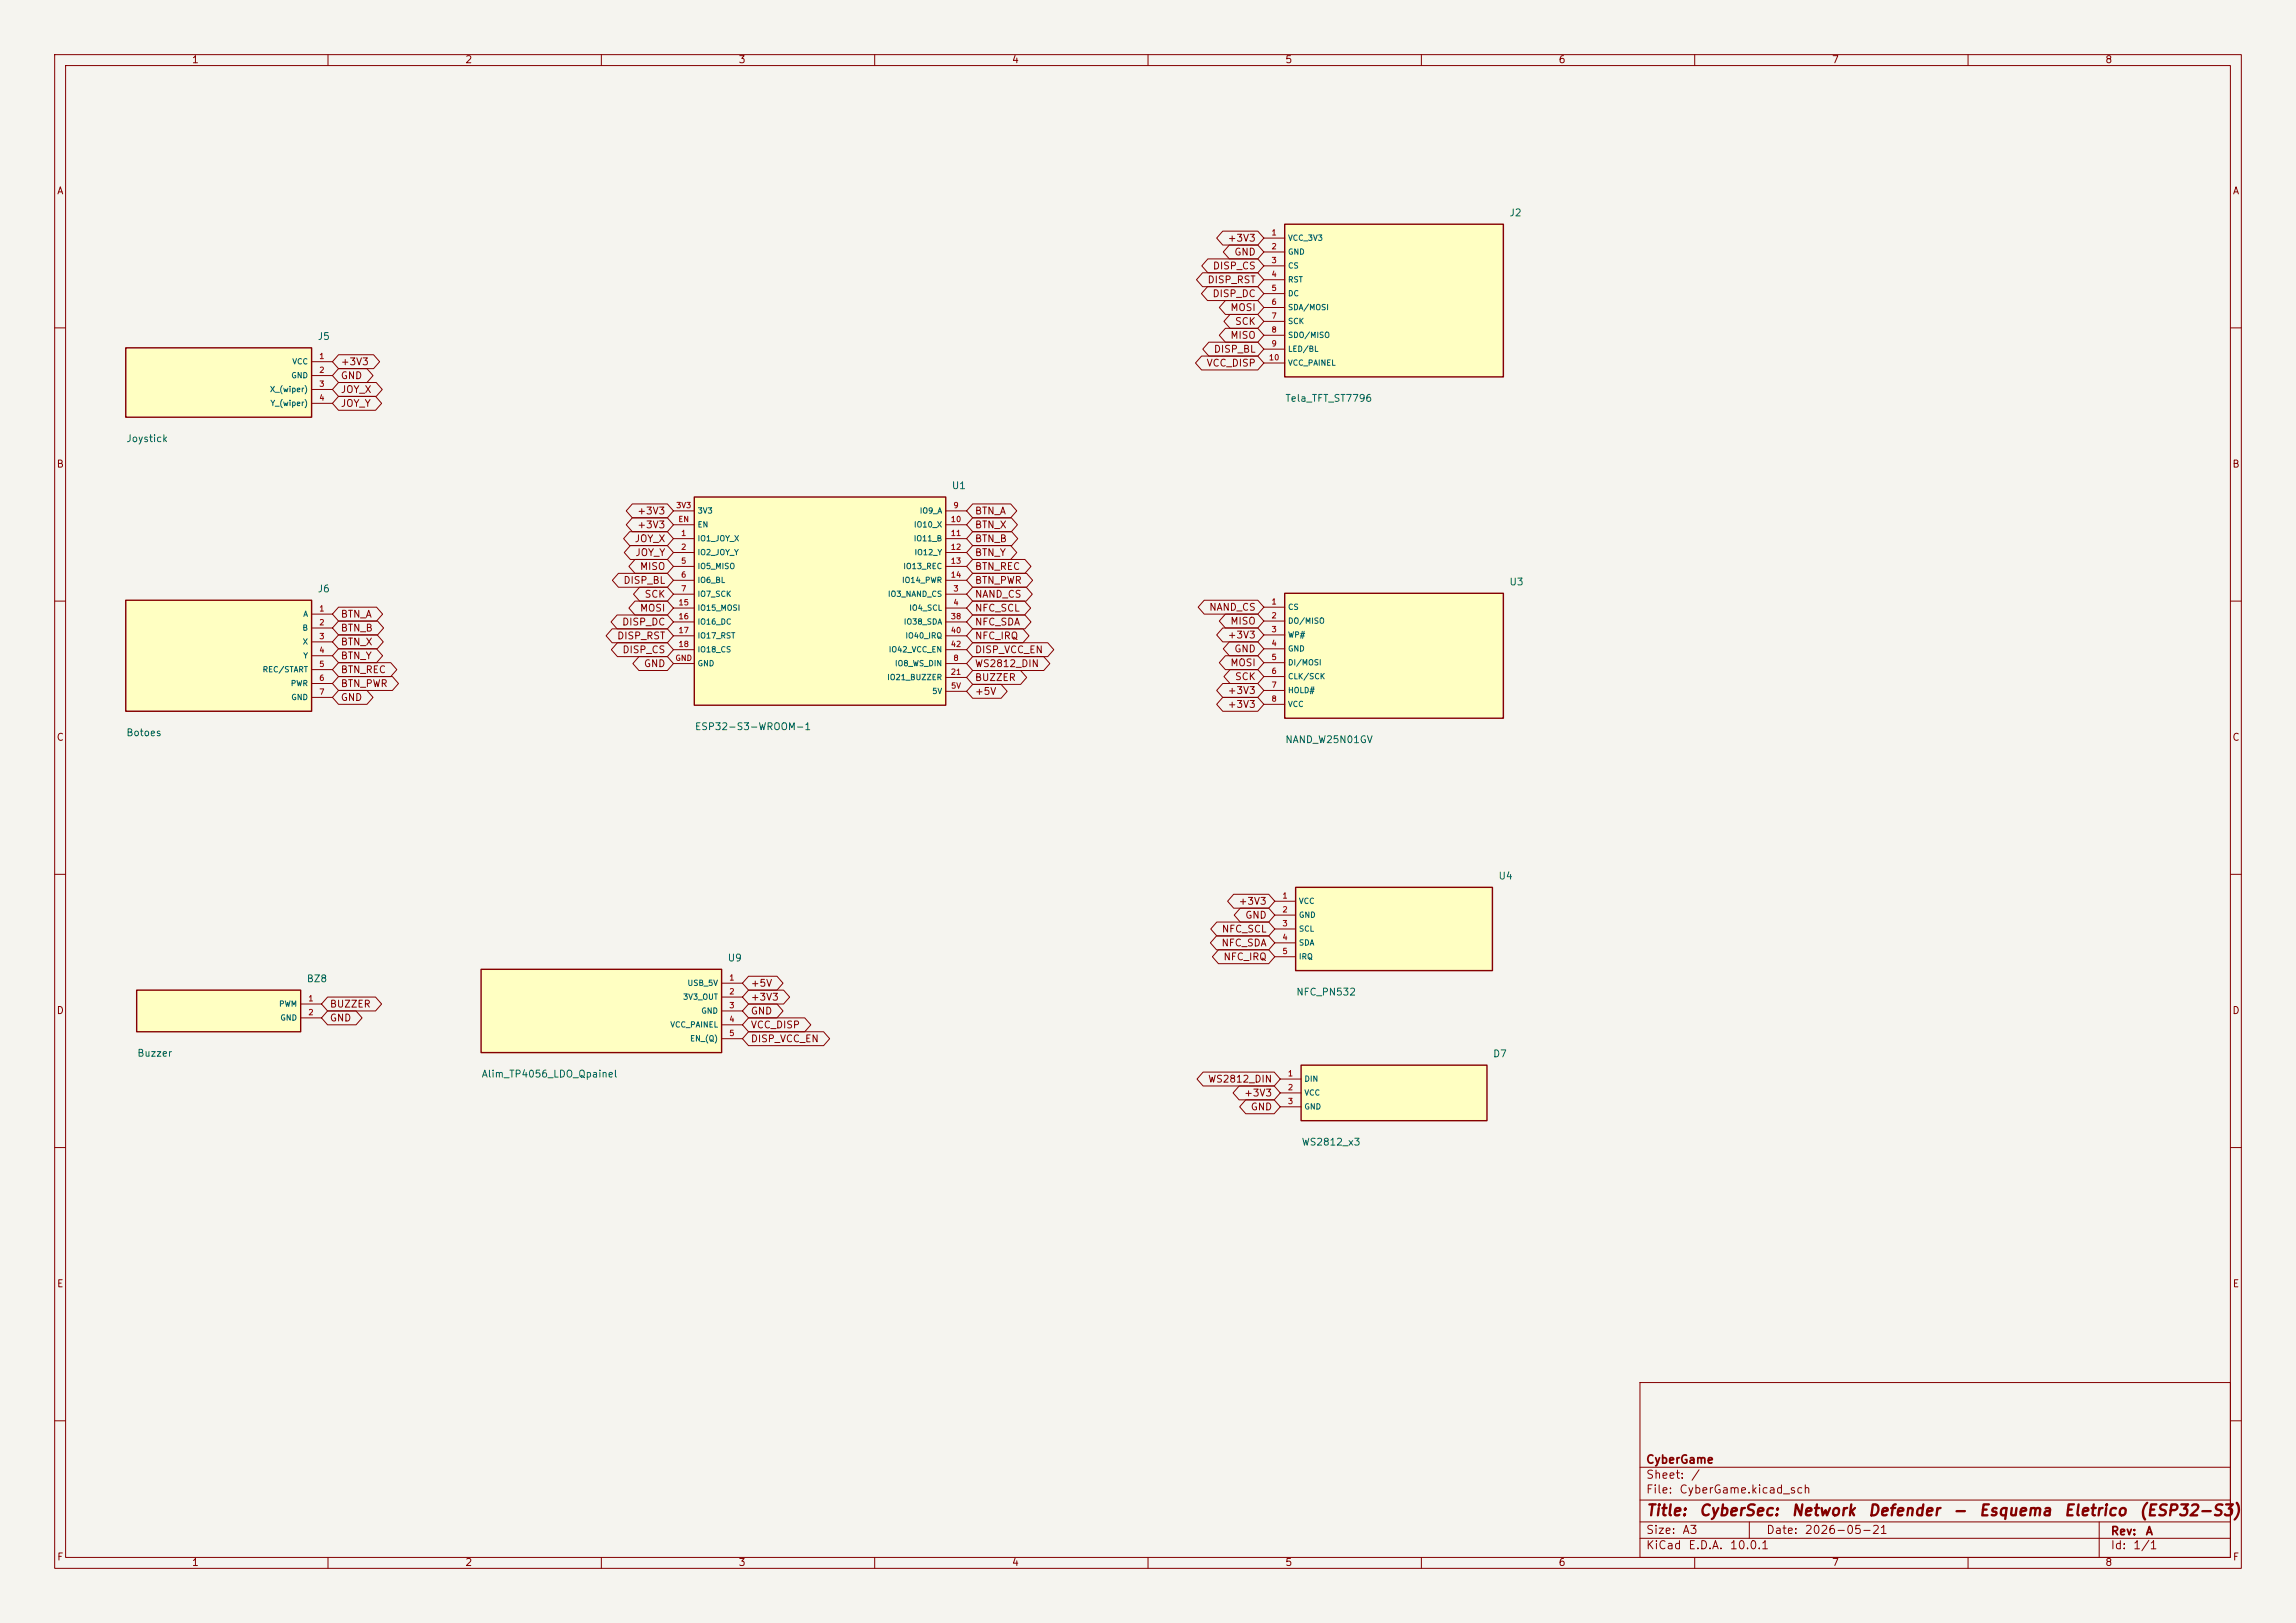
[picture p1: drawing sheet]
<svg xmlns="http://www.w3.org/2000/svg" width="420mm" height="297mm" viewBox="0 0 420 297" stroke-linecap="round" stroke-linejoin="round" font-family="sans-serif">
<defs><g id="words">
<g font-size="2" fill="#840000">
<text x="301" y="277.9">Title:</text>
<text x="310.6" y="277.9">CyberSec:</text>
<text x="327.5" y="277.9">Network</text>
<text x="341.6" y="277.9">Defender</text>
<text x="357" y="277.9">-</text>
<text x="361.8" y="277.9">Esquema</text>
<text x="377.4" y="277.9">Eletrico</text>
<text x="391.2" y="277.9">(ESP32-S3)</text>
</g>
<g font-size="1.5" fill="#840000">
<text x="301" y="268.2">CyberGame</text>
<text x="301" y="273.7">File:</text>
<text x="301" y="271">Sheet:</text>
<text x="307.1" y="273.7">CyberGame.kicad_sch</text>
<text x="309.2" y="271">/</text>
<text x="301" y="281.1">Size:</text>
<text x="307.6" y="281.1">A3</text>
<text x="323" y="281.1">Date:</text>
<text x="330" y="281.1">2026-05-21</text>
<text x="386" y="281.3">Rev:</text>
<text x="392.4" y="281.3">A</text>
<text x="301" y="283.9">KiCad</text>
<text x="308.7" y="283.9">E.D.A.</text>
<text x="316.3" y="283.9">10.0.1</text>
<text x="386" y="283.9">Id:</text>
<text x="390.1" y="283.9">1/1</text>
</g>
<g font-size="1.3" fill="#840000">
<text x="35" y="11.9">1</text>
<text x="85" y="11.9">2</text>
<text x="135" y="11.9">3</text>
<text x="185" y="11.9">4</text>
<text x="235" y="11.9">5</text>
<text x="285" y="11.9">6</text>
<text x="335" y="11.9">7</text>
<text x="385" y="11.9">8</text>
<text x="10.3" y="35.9">A</text>
<text x="408.3" y="35.9">A</text>
<text x="224.5" y="44.5">+3V3</text>
<text x="225.7" y="47.1">GND</text>
<text x="220.8" y="52.1">DISP_RST</text>
<text x="221.8" y="49.6">DISP_CS</text>
<text x="221.7" y="54.7">DISP_DC</text>
<text x="225" y="57.2">MOSI</text>
<text x="225.8" y="59.8">SCK</text>
<text x="221.9" y="64.8">DISP_BL</text>
<text x="225" y="62.3">MISO</text>
<text x="62.2" y="67.1">+3V3</text>
<text x="62.2" y="69.7">GND</text>
<text x="220.6" y="67.4">VCC_DISP</text>
<text x="62.2" y="72.2">JOY_X</text>
<text x="62.2" y="74.8">JOY_Y</text>
<text x="10.3" y="85.9">B</text>
<text x="408.2" y="85.9">B</text>
<text x="116.5" y="94.4">+3V3</text>
<text x="178.2" y="94.4">BTN_A</text>
<text x="116" y="99.5">JOY_X</text>
<text x="116.5" y="97">+3V3</text>
<text x="178.2" y="97">BTN_X</text>
<text x="178.2" y="99.5">BTN_B</text>
<text x="113.9" y="107.1">DISP_BL</text>
<text x="116.1" y="102.1">JOY_Y</text>
<text x="117" y="104.6">MISO</text>
<text x="178.2" y="102.1">BTN_Y</text>
<text x="178.2" y="104.6">BTN_REC</text>
<text x="178.2" y="107.1">BTN_PWR</text>
<text x="62.2" y="113.3">BTN_A</text>
<text x="117" y="112.2">MOSI</text>
<text x="117.8" y="109.7">SCK</text>
<text x="178.2" y="109.7">NAND_CS</text>
<text x="178.2" y="112.2">NFC_SCL</text>
<text x="221.1" y="112.1">NAND_CS</text>
<text x="62.2" y="115.9">BTN_B</text>
<text x="62.2" y="118.4">BTN_X</text>
<text x="112.8" y="117.3">DISP_RST</text>
<text x="113.7" y="114.8">DISP_DC</text>
<text x="113.8" y="119.8">DISP_CS</text>
<text x="178.2" y="114.8">NFC_SDA</text>
<text x="178.2" y="117.3">NFC_IRQ</text>
<text x="178.2" y="119.8">DISP_VCC_EN</text>
<text x="224.5" y="117.1">+3V3</text>
<text x="225" y="114.6">MISO</text>
<text x="225.7" y="119.7">GND</text>
<text x="62.2" y="121">BTN_Y</text>
<text x="62.2" y="123.5">BTN_REC</text>
<text x="117.7" y="122.4">GND</text>
<text x="178.2" y="122.4">WS2812_DIN</text>
<text x="178.2" y="124.9">BUZZER</text>
<text x="225" y="122.2">MOSI</text>
<text x="225.8" y="124.8">SCK</text>
<text x="62.2" y="128.6">GND</text>
<text x="62.2" y="126">BTN_PWR</text>
<text x="178.2" y="127.5">+5V</text>
<text x="224.5" y="129.8">+3V3</text>
<text x="224.5" y="127.3">+3V3</text>
<text x="10.3" y="135.9">C</text>
<text x="408.2" y="135.9">C</text>
<text x="226.5" y="165.9">+3V3</text>
<text x="223.3" y="173.5">NFC_SDA</text>
<text x="223.4" y="171">NFC_SCL</text>
<text x="227.7" y="168.4">GND</text>
<text x="223.7" y="176">NFC_IRQ</text>
<text x="10.3" y="185.9">D</text>
<text x="60.2" y="184.7">BUZZER</text>
<text x="137.2" y="180.9">+5V</text>
<text x="137.2" y="183.4">+3V3</text>
<text x="137.2" y="186">GND</text>
<text x="408.2" y="185.9">D</text>
<text x="60.2" y="187.2">GND</text>
<text x="137.2" y="188.5">VCC_DISP</text>
<text x="137.2" y="191">DISP_VCC_EN</text>
<text x="220.9" y="198.4">WS2812_DIN</text>
<text x="227.5" y="201">+3V3</text>
<text x="228.7" y="203.5">GND</text>
<text x="10.3" y="235.9">E</text>
<text x="408.3" y="235.9">E</text>
<text x="10.3" y="285.9">F</text>
<text x="35" y="286.9">1</text>
<text x="85" y="286.9">2</text>
<text x="135" y="286.9">3</text>
<text x="185" y="286.9">4</text>
<text x="235" y="286.9">5</text>
<text x="285" y="286.9">6</text>
<text x="335" y="286.9">7</text>
<text x="385" y="286.9">8</text>
<text x="408.3" y="285.9">F</text>
</g>
<g font-size="1.3" fill="#006464">
<text x="276" y="39.9">J2</text>
<text x="58" y="62.5">J5</text>
<text x="235" y="73.8">Tela_TFT_ST7796</text>
<text x="23" y="81.2">Joystick</text>
<text x="174" y="89.8">U1</text>
<text x="276" y="107.4">U3</text>
<text x="58" y="108.7">J6</text>
<text x="23" y="135">Botoes</text>
<text x="127" y="133.9">ESP32-S3-WROOM-1</text>
<text x="235" y="136.3">NAND_W25N01GV</text>
<text x="274" y="161.2">U4</text>
<text x="133" y="176.2">U9</text>
<text x="56" y="180.1">BZ8</text>
<text x="237" y="182.5">NFC_PN532</text>
<text x="25" y="193.7">Buzzer</text>
<text x="88" y="197.5">Alim_TP4056_LDO_Qpainel</text>
<text x="273" y="193.8">D7</text>
<text x="238" y="209.9">WS2812_x3</text>
</g>
<g font-size="1" fill="#a90000">
<text x="232.5" y="43.3">1</text>
<text x="232.5" y="45.9">2</text>
<text x="232.5" y="48.4">3</text>
<text x="232.5" y="50.9">4</text>
<text x="232.5" y="53.5">5</text>
<text x="232.5" y="56">6</text>
<text x="232.5" y="58.6">7</text>
<text x="58.3" y="65.9">1</text>
<text x="232.5" y="61.1">8</text>
<text x="232.5" y="63.6">9</text>
<text x="58.3" y="68.5">2</text>
<text x="58.3" y="71">3</text>
<text x="232" y="66.2">10</text>
<text x="58.3" y="73.6">4</text>
<text x="123.6" y="93.2">3V3</text>
<text x="124" y="95.8">EN</text>
<text x="173.8" y="95.8">10</text>
<text x="174.3" y="93.2">9</text>
<text x="124.5" y="98.3">1</text>
<text x="124.5" y="100.9">2</text>
<text x="173.8" y="98.3">11</text>
<text x="173.8" y="100.9">12</text>
<text x="124.5" y="103.4">5</text>
<text x="124.5" y="105.9">6</text>
<text x="173.8" y="103.4">13</text>
<text x="173.8" y="105.9">14</text>
<text x="58.3" y="112.1">1</text>
<text x="124" y="111">15</text>
<text x="124" y="113.6">16</text>
<text x="124.5" y="108.5">7</text>
<text x="173.8" y="113.6">38</text>
<text x="174.3" y="108.5">3</text>
<text x="174.3" y="111">4</text>
<text x="232.5" y="110.9">1</text>
<text x="232.5" y="113.4">2</text>
<text x="58.3" y="114.7">2</text>
<text x="58.3" y="117.2">3</text>
<text x="58.3" y="119.7">4</text>
<text x="124" y="116.1">17</text>
<text x="124" y="118.6">18</text>
<text x="173.8" y="116.1">40</text>
<text x="173.8" y="118.6">42</text>
<text x="232.5" y="115.9">3</text>
<text x="232.5" y="118.5">4</text>
<text x="58.3" y="122.3">5</text>
<text x="58.3" y="124.8">6</text>
<text x="123.4" y="121.2">GND</text>
<text x="173.8" y="123.7">21</text>
<text x="174.3" y="121.2">8</text>
<text x="232.5" y="121">5</text>
<text x="232.5" y="123.6">6</text>
<text x="58.3" y="127.4">7</text>
<text x="173.9" y="126.3">5V</text>
<text x="232.5" y="126.1">7</text>
<text x="232.5" y="128.6">8</text>
<text x="234.5" y="164.7">1</text>
<text x="234.5" y="167.2">2</text>
<text x="234.5" y="169.7">3</text>
<text x="234.5" y="172.3">4</text>
<text x="133.3" y="179.7">1</text>
<text x="234.5" y="174.8">5</text>
<text x="56.3" y="183.5">1</text>
<text x="133.3" y="182.2">2</text>
<text x="133.3" y="184.7">3</text>
<text x="56.3" y="186">2</text>
<text x="133.3" y="187.3">4</text>
<text x="133.3" y="189.8">5</text>
<text x="235.5" y="197.2">1</text>
<text x="235.5" y="199.7">2</text>
<text x="235.5" y="202.3">3</text>
</g>
<g font-size="1" fill="#006464">
<text x="235.5" y="44.3">VCC_3V3</text>
<text x="235.5" y="46.8">GND</text>
<text x="235.5" y="49.4">CS</text>
<text x="235.5" y="51.9">RST</text>
<text x="235.5" y="54.5">DC</text>
<text x="235.5" y="57">SDA/MOSI</text>
<text x="235.5" y="59.5">SCK</text>
<text x="235.5" y="62.1">SDO/MISO</text>
<text x="235.5" y="64.6">LED/BL</text>
<text x="49.3" y="72">X_(wiper)</text>
<text x="53.2" y="69.5">GND</text>
<text x="53.4" y="66.9">VCC</text>
<text x="235.5" y="67.2">VCC_PAINEL</text>
<text x="49.4" y="74.5">Y_(wiper)</text>
<text x="127.5" y="94.2">3V3</text>
<text x="168.1" y="94.2">IO9_A</text>
<text x="127.5" y="99.3">IO1_JOY_X</text>
<text x="127.5" y="101.8">IO2_JOY_Y</text>
<text x="127.5" y="96.8">EN</text>
<text x="167" y="99.3">IO11_B</text>
<text x="167.1" y="96.8">IO10_X</text>
<text x="167.2" y="101.8">IO12_Y</text>
<text x="127.5" y="104.4">IO5_MISO</text>
<text x="127.5" y="106.9">IO6_BL</text>
<text x="164.9" y="106.9">IO14_PWR</text>
<text x="165.1" y="104.4">IO13_REC</text>
<text x="55.4" y="113.1">A</text>
<text x="127.5" y="109.5">IO7_SCK</text>
<text x="127.5" y="112">IO15_MOSI</text>
<text x="162.3" y="109.5">IO3_NAND_CS</text>
<text x="166.2" y="112">IO4_SCL</text>
<text x="235.5" y="111.8">CS</text>
<text x="55.2" y="115.6">B</text>
<text x="55.3" y="118.2">X</text>
<text x="127.5" y="114.5">IO16_DC</text>
<text x="127.5" y="117.1">IO17_RST</text>
<text x="127.5" y="119.6">IO18_CS</text>
<text x="162.5" y="119.6">IO42_VCC_EN</text>
<text x="165.2" y="114.5">IO38_SDA</text>
<text x="165.5" y="117.1">IO40_IRQ</text>
<text x="235.5" y="114.4">DO/MISO</text>
<text x="235.5" y="116.9">WP#</text>
<text x="235.5" y="119.5">GND</text>
<text x="47.9" y="123.3">REC/START</text>
<text x="53.1" y="125.8">PWR</text>
<text x="55.4" y="120.7">Y</text>
<text x="127.5" y="122.2">GND</text>
<text x="162.2" y="124.7">IO21_BUZZER</text>
<text x="163.6" y="122.2">IO8_WS_DIN</text>
<text x="235.5" y="122">DI/MOSI</text>
<text x="235.5" y="124.5">CLK/SCK</text>
<text x="53.2" y="128.3">GND</text>
<text x="170.4" y="127.2">5V</text>
<text x="235.5" y="127.1">HOLD#</text>
<text x="235.5" y="129.6">VCC</text>
<text x="237.5" y="165.6">VCC</text>
<text x="237.5" y="168.2">GND</text>
<text x="237.5" y="170.7">SCL</text>
<text x="237.5" y="173.3">SDA</text>
<text x="237.5" y="175.8">IRQ</text>
<text x="50.9" y="184.5">PWM</text>
<text x="124.9" y="183.2">3V3_OUT</text>
<text x="125.7" y="180.6">USB_5V</text>
<text x="128.2" y="185.7">GND</text>
<text x="51.2" y="187">GND</text>
<text x="122.5" y="188.3">VCC_PAINEL</text>
<text x="126.1" y="190.8">EN_(Q)</text>
<text x="238.5" y="198.2">DIN</text>
<text x="238.5" y="200.7">VCC</text>
<text x="238.5" y="203.3">GND</text>
</g>
</g></defs>
<path d="M0 0h420v297h-420z" fill="#f5f4ef" stroke="#f5f4ef" stroke-width=".18"/>
<g fill="none" stroke="#840000" stroke-width=".18">
<path d="M10 10h400v277h-400zM12 12h396v273h-396zM60 10v2M110 10v2M160 10v2M210 10v2M260 10v2M310 10v2M360 10v2M10 60h2M408 60h2M10 110h2"/>
<path d="M408 110h2M10 160h2M408 160h2M10 210h2M408 210h2M300 253h108v32h-108zM10 260h2M300 278.5h108M300 274.5h108M300 268.5h108M320 278.5v3M384 278.5v6.5"/>
<path d="M408 260h2M60 285v2M110 285v2M160 285v2M210 285v2M260 285v2M300 281.5h108M310 285v2M360 285v2"/>
</g>
<path d="M23 109.8h34v20.4h-34z" fill="#ffffc2"/>
<path d="M23 109.8h34v20.4h-34z" fill="none" stroke="#840000" stroke-width=".25"/>
<path d="M57 112.4h3.8M57 114.9h3.8M57 117.5h3.8M57 120h3.8M57 122.5h3.8M57 125.1h3.8M57 127.6h3.8" fill="none" stroke="#840000" stroke-width=".18"/>
<path d="M127 91h46v38.1h-46z" fill="#ffffc2"/>
<path d="M127 91h46v38.1h-46z" fill="none" stroke="#840000" stroke-width=".25"/>
<g fill="none" stroke="#840000" stroke-width=".18">
<path d="M123.2 98.6h3.8M123.2 93.5h3.8M123.2 96h3.8M173 98.6h3.8M173 93.5h3.8M173 96h3.8M123.2 101.1h3.8M123.2 108.7h3.8M123.2 111.3h3.8M123.2 103.7h3.8M123.2 106.2h3.8M123.2 113.8h3.8"/>
<path d="M123.2 116.4h3.8M123.2 118.9h3.8M173 101.1h3.8M173 108.7h3.8M173 111.3h3.8M173 103.7h3.8M173 106.2h3.8M173 113.8h3.8M173 116.4h3.8M173 118.9h3.8M123.2 121.4h3.8M173 126.5h3.8"/>
<path d="M173 121.4h3.8M173 124h3.8"/>
</g>
<path d="M23 63.7h34v12.7h-34z" fill="#ffffc2"/>
<path d="M23 63.7h34v12.7h-34z" fill="none" stroke="#840000" stroke-width=".25"/>
<path d="M57 66.2h3.8M57 68.7h3.8M57 71.3h3.8M57 73.8h3.8" fill="none" stroke="#840000" stroke-width=".18"/>
<path d="M235 108.6h40v22.8h-40z" fill="#ffffc2"/>
<path d="M235 108.6h40v22.8h-40z" fill="none" stroke="#840000" stroke-width=".25"/>
<path d="M231.2 111.1h3.8M231.2 113.6h3.8M231.2 116.2h3.8M231.2 118.7h3.8M231.2 121.3h3.8M231.2 123.8h3.8M231.2 126.3h3.8M231.2 128.9h3.8" fill="none" stroke="#840000" stroke-width=".18"/>
<path d="M88 177.4h44v15.2h-44z" fill="#ffffc2"/>
<path d="M88 177.4h44v15.2h-44z" fill="none" stroke="#840000" stroke-width=".25"/>
<path d="M132 179.9h3.8M132 182.5h3.8M132 185h3.8M132 187.5h3.8M132 190.1h3.8" fill="none" stroke="#840000" stroke-width=".18"/>
<path d="M25 181.2h30v7.6h-30z" fill="#ffffc2"/>
<path d="M25 181.2h30v7.6h-30z" fill="none" stroke="#840000" stroke-width=".25"/>
<path d="M55 183.7h3.8M55 186.3h3.8" fill="none" stroke="#840000" stroke-width=".18"/>
<path d="M237 162.4h36v15.2h-36z" fill="#ffffc2"/>
<path d="M237 162.4h36v15.2h-36z" fill="none" stroke="#840000" stroke-width=".25"/>
<path d="M233.2 164.9h3.8M233.2 167.5h3.8M233.2 170h3.8M233.2 172.5h3.8M233.2 175.1h3.8" fill="none" stroke="#840000" stroke-width=".18"/>
<path d="M238 194.9h34v10.2h-34z" fill="#ffffc2"/>
<path d="M238 194.9h34v10.2h-34z" fill="none" stroke="#840000" stroke-width=".25"/>
<path d="M234.2 197.5h3.8M234.2 200h3.8M234.2 202.5h3.8" fill="none" stroke="#840000" stroke-width=".18"/>
<path d="M235 41h40v28h-40z" fill="#ffffc2"/>
<path d="M235 41h40v28h-40z" fill="none" stroke="#840000" stroke-width=".25"/>
<g fill="none" stroke="#840000" stroke-width=".18">
<path d="M220 49.9h10.1l1.1 1.3-1.1 1.3h-10.1l-1.1-1.3zM220.9 52.5h9.2l1.1 1.2-1.1 1.3h-9.2l-1.1-1.3zM220.9 47.4h9.2l1.1 1.3-1.1 1.2h-9.2l-1.1-1.2zM223.7 42.3h6.4l1.1 1.3-1.1 1.2h-6.4l-1.1-1.2zM224.1 55h6l1.1 1.3-1.1 1.2h-6l-1.1-1.2zM224.9 44.8h5.2l1.1 1.3-1.1 1.3h-5.2l-1.1-1.3zM225 57.5h5.1l1.1 1.3-1.1 1.3h-5.1l-1.1-1.3zM231.2 43.6h3.8M231.2 46.1h3.8M231.2 48.7h3.8M231.2 51.2h3.8M231.2 53.7h3.8"/>
<path d="M231.2 56.3h3.8M231.2 58.8h3.8M61.9 70h6.9l1.1 1.3-1.1 1.2h-6.9l-1.1-1.2zM61.9 64.9h6.4l1.1 1.3-1.1 1.3h-6.4l-1.1-1.3zM61.9 67.5h5.2l1.1 1.2-1.1 1.3h-5.2l-1.1-1.3zM61.9 72.5h6.8l1.1 1.3-1.1 1.3h-6.8l-1.1-1.3zM219.8 65.2h10.3l1.1 1.2-1.1 1.3h-10.3l-1.1-1.3zM221.1 62.6h9l1.1 1.3-1.1 1.3h-9l-1.1-1.3zM224.1 60.1h6l1.1 1.3-1.1 1.2h-6l-1.1-1.2zM231.2 61.4h3.8M231.2 63.9h3.8M231.2 66.4h3.8"/>
<path d="M115.2 97.3h6.9l1.1 1.3-1.1 1.2h-6.9l-1.1-1.2zM115.3 99.8h6.8l1.1 1.3-1.1 1.3h-6.8l-1.1-1.3zM115.7 92.2h6.4l1.1 1.3-1.1 1.3h-6.4l-1.1-1.3zM115.7 94.8h6.4l1.1 1.2-1.1 1.3h-6.4l-1.1-1.3zM177.9 92.2h7l1.1 1.3-1.1 1.3h-7l-1.1-1.3zM177.9 94.8h7.1l1.1 1.2-1.1 1.3h-7.1l-1.1-1.3zM177.9 97.3h7.2l1.1 1.3-1.1 1.2h-7.2l-1.1-1.2zM177.9 99.8h7l1.1 1.3-1.1 1.3h-7l-1.1-1.3zM61.9 113.6h7.2l1.1 1.3-1.1 1.3h-7.2l-1.1-1.3zM61.9 116.2h7.1l1.1 1.3-1.1 1.2h-7.1l-1.1-1.2zM61.9 118.7h7l1.1 1.3-1.1 1.3h-7l-1.1-1.3zM61.9 111.1h7l1.1 1.3-1.1 1.3h-7l-1.1-1.3z"/>
<path d="M112 115.1h10.1l1.1 1.3-1.1 1.2h-10.1l-1.1-1.2zM112.9 112.5h9.2l1.1 1.3-1.1 1.3h-9.2l-1.1-1.3zM112.9 117.6h9.2l1.1 1.3-1.1 1.3h-9.2l-1.1-1.3zM113.1 104.9h9l1.1 1.3-1.1 1.3h-9l-1.1-1.3zM116.1 110h6l1.1 1.3-1.1 1.2h-6l-1.1-1.2zM116.1 102.4h6l1.1 1.3-1.1 1.2h-6l-1.1-1.2zM117 107.5h5.1l1.1 1.2-1.1 1.3h-5.1l-1.1-1.3zM177.9 102.4h9.6l1.1 1.3-1.1 1.2h-9.6l-1.1-1.2zM177.9 104.9h9.9l1.1 1.3-1.1 1.3h-9.9l-1.1-1.3zM177.9 107.5h9.8l1.1 1.2-1.1 1.3h-9.8l-1.1-1.3zM177.9 110h9.5l1.1 1.3-1.1 1.2h-9.5l-1.1-1.2zM177.9 112.5h9.6l1.1 1.3-1.1 1.3h-9.6l-1.1-1.3z"/>
<path d="M177.9 115.1h9.2l1.1 1.3-1.1 1.2h-9.2l-1.1-1.2zM177.9 117.6h13.8l1.1 1.3-1.1 1.3h-13.8l-1.1-1.3zM220.3 109.8h9.8l1.1 1.3-1.1 1.3h-9.8l-1.1-1.3zM223.7 114.9h6.4l1.1 1.3-1.1 1.3h-6.4l-1.1-1.3zM224.1 120h6l1.1 1.3-1.1 1.2h-6l-1.1-1.2zM224.1 112.4h6l1.1 1.2-1.1 1.3h-6l-1.1-1.3zM224.9 117.5h5.2l1.1 1.2-1.1 1.3h-5.2l-1.1-1.3zM61.9 126.3h5.2l1.1 1.3-1.1 1.3h-5.2l-1.1-1.3zM61.9 121.3h9.6l1.1 1.2-1.1 1.3h-9.6l-1.1-1.3zM61.9 123.8h9.9l1.1 1.3-1.1 1.3h-9.9l-1.1-1.3zM116.9 120.2h5.2l1.1 1.2-1.1 1.3h-5.2l-1.1-1.3zM177.9 120.2h13l1.1 1.2-1.1 1.3h-13l-1.1-1.3z"/>
<path d="M177.9 122.7h8.8l1.1 1.3-1.1 1.2h-8.8l-1.1-1.2zM177.9 125.2h5.2l1.1 1.3-1.1 1.3h-5.2l-1.1-1.3zM223.7 127.6h6.4l1.1 1.3-1.1 1.3h-6.4l-1.1-1.3zM223.7 125.1h6.4l1.1 1.2-1.1 1.3h-6.4l-1.1-1.3zM225 122.5h5.1l1.1 1.3-1.1 1.3h-5.1l-1.1-1.3zM136.9 178.6h5.2l1.1 1.3-1.1 1.3h-5.2l-1.1-1.3zM222.5 171.3h9.6l1.1 1.2-1.1 1.3h-9.6l-1.1-1.3zM222.6 168.7h9.5l1.1 1.3-1.1 1.3h-9.5l-1.1-1.3zM222.9 173.8h9.2l1.1 1.3-1.1 1.3h-9.2l-1.1-1.3zM225.7 163.6h6.4l1.1 1.3-1.1 1.3h-6.4l-1.1-1.3zM226.9 166.2h5.2l1.1 1.3-1.1 1.2h-5.2l-1.1-1.2zM59.9 185h5.2l1.1 1.3-1.1 1.2h-5.2l-1.1-1.2z"/>
<path d="M59.9 182.5h8.8l1.1 1.2-1.1 1.3h-8.8l-1.1-1.3zM136.9 186.3h10.3l1.1 1.2-1.1 1.3h-10.3l-1.1-1.3zM136.9 188.8h13.8l1.1 1.3-1.1 1.3h-13.8l-1.1-1.3zM136.9 181.2h6.4l1.1 1.3-1.1 1.2h-6.4l-1.1-1.2zM136.9 183.7h5.2l1.1 1.3-1.1 1.3h-5.2l-1.1-1.3zM220.1 196.2h13l1.1 1.3-1.1 1.2h-13l-1.1-1.2zM226.7 198.7h6.4l1.1 1.3-1.1 1.3h-6.4l-1.1-1.3zM227.9 201.3h5.2l1.1 1.2-1.1 1.3h-5.2l-1.1-1.3z"/>
</g>
<use href="#words"/>
</svg>
